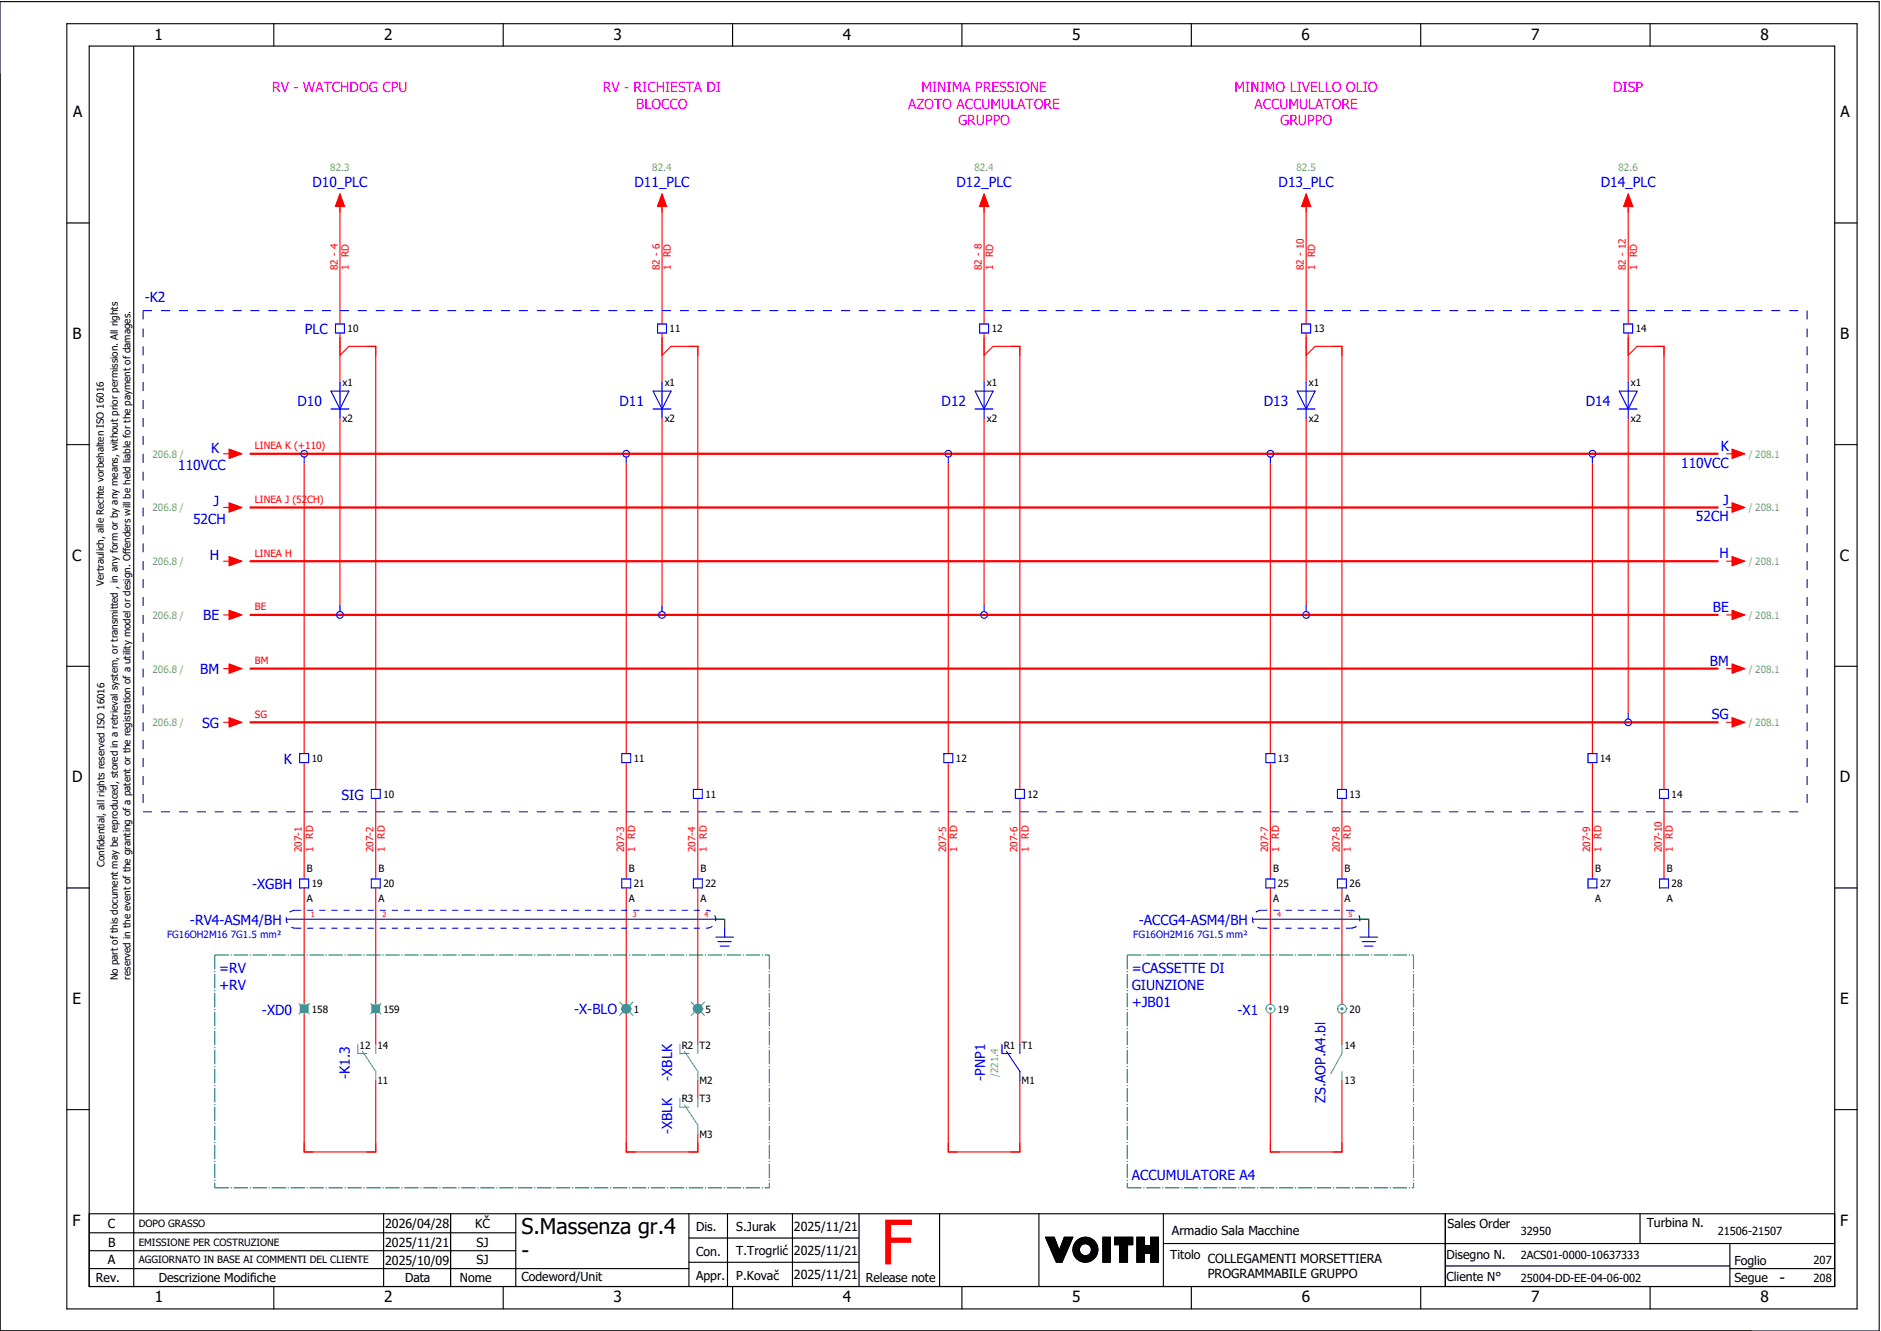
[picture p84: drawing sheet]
<svg xmlns="http://www.w3.org/2000/svg" width="421mm" height="297mm" viewBox="0 0 421 297" stroke-linecap="round" stroke-linejoin="round" font-family="sans-serif">
<defs><g id="words">
<text font-size="13.8" fill="#f00" x="196.9" y="282.5">F</text>
<g font-size="4.8">
<text x="116.6" y="275.8">S.Massenza gr.4</text>
<text x="116.6" y="281.1">-</text>
</g>
<g font-size="3.4">
<text x="34.5" y="9">1</text>
<text x="85.9" y="9">2</text>
<text x="137.1" y="9">3</text>
<text x="188.4" y="9">4</text>
<text x="239.7" y="9">5</text>
<text x="291" y="9">6</text>
<text x="342.3" y="9">7</text>
<text x="393.5" y="9">8</text>
<text x="16.3" y="26.2">A</text>
<text x="411.5" y="26.2">A</text>
<text x="16.2" y="75.8">B</text>
<text x="411.4" y="75.8">B</text>
<text x="16.1" y="125.3">C</text>
<text x="411.3" y="125.3">C</text>
<text x="16.1" y="174.8">D</text>
<text x="411.3" y="174.8">D</text>
<text x="16.2" y="224.4">E</text>
<text x="411.4" y="224.4">E</text>
<text x="16.2" y="273.9">F</text>
<text x="411.4" y="273.9">F</text>
<text x="397.8" y="286.6">-</text>
<text x="34.6" y="291">1</text>
<text x="85.9" y="291">2</text>
<text x="137.2" y="291">3</text>
<text x="188.4" y="291">4</text>
<text x="239.7" y="291">5</text>
<text x="291" y="291">6</text>
<text x="342.3" y="291">7</text>
<text x="393.6" y="291">8</text>
</g>
<g font-size="3.1" fill="#f0f">
<text x="60.9" y="20.5">RV - WATCHDOG CPU</text>
<text x="134.8" y="20.5">RV - RICHIESTA DI</text>
<text x="206" y="20.5">MINIMA PRESSIONE</text>
<text x="276" y="20.5">MINIMO LIVELLO OLIO</text>
<text x="360.6" y="20.5">DISP</text>
<text x="142.2" y="24.3">BLOCCO</text>
<text x="203" y="24.3">AZOTO ACCUMULATORE</text>
<text x="214.2" y="28">GRUPPO</text>
<text x="280.4" y="24.3">ACCUMULATORE</text>
<text x="286.2" y="28">GRUPPO</text>
</g>
<g font-size="3.1" fill="#00f">
<text x="69.8" y="41.8">D10_PLC</text>
<text x="141.8" y="41.8">D11_PLC</text>
<text x="213.8" y="41.8">D12_PLC</text>
<text x="285.8" y="41.8">D13_PLC</text>
<text x="357.8" y="41.8">D14_PLC</text>
<text x="32.4" y="67.5">-K2</text>
<text x="68.2" y="74.7">PLC</text>
<text x="66.5" y="90.6">D10</text>
<text x="138.5" y="90.6">D11</text>
<text x="210.5" y="90.6">D12</text>
<text x="282.5" y="90.6">D13</text>
<text x="354.5" y="90.6">D14</text>
<text x="47.2" y="101.1">K</text>
<text x="384.7" y="100.8">K</text>
<text x="39.8" y="105">110VCC</text>
<text x="375.8" y="104.5">110VCC</text>
<text x="47.7" y="113.1">J</text>
<text x="385.2" y="112.8">J</text>
<text x="43.1" y="117">52CH</text>
<text x="379.1" y="116.5">52CH</text>
<text x="46.9" y="125.1">H</text>
<text x="384.4" y="124.8">H</text>
<text x="382.9" y="136.8">BE</text>
<text x="45.4" y="138.6">BE</text>
<text x="382.3" y="148.8">BM</text>
<text x="44.8" y="150.6">BM</text>
<text x="382.7" y="160.8">SG</text>
<text x="45.2" y="162.6">SG</text>
<text x="63.5" y="170.7">K</text>
<text x="76.3" y="178.7">SIG</text>
<text x="56.4" y="198.7">-XGBH</text>
<text x="42.5" y="206.6">-RV4-ASM4/BH</text>
<text x="254.6" y="206.6">-ACCG4-ASM4/BH</text>
<text x="49" y="217.5">=RV</text>
<text x="49" y="221.3">+RV</text>
<text x="253" y="217.5">=CASSETTE DI</text>
<text x="253" y="221.3">GIUNZIONE</text>
<text x="58.6" y="226.7">-XD0</text>
<text x="128.4" y="226.6">-X-BLO</text>
<text x="253" y="225">+JB01</text>
<text x="276.7" y="226.7">-X1</text>
<text x="78.2" y="241" transform="rotate(-90 78.2 241)">-K1.3</text>
<text x="150.2" y="241.5" transform="rotate(-90 150.2 241.5)">-XBLK</text>
<text x="220.2" y="241.5" transform="rotate(-90 220.2 241.5)">-PNP1</text>
<text x="296.4" y="246.4" transform="rotate(-90 296.4 246.4)">ZS.AOP.A4.bl</text>
<text x="150.2" y="253.5" transform="rotate(-90 150.2 253.5)">-XBLK</text>
<text x="253" y="263.8">ACCUMULATORE A4</text>
</g>
<g font-size="2.8">
<text x="24.1" y="274.4">C</text>
<text x="86.1" y="274.4">2026/04/28</text>
<text x="106.2" y="274.4">KČ</text>
<text x="155.6" y="275.1">Dis.</text>
<text x="164.6" y="275.1">S.Jurak</text>
<text x="177.5" y="275">2025/11/21</text>
<text x="262" y="275.8">Armadio Sala Macchine</text>
<text x="323.6" y="274.3">Sales Order</text>
<text x="368.1" y="274.2">Turbina N.</text>
<text x="24.2" y="278.6">B</text>
<text x="86.1" y="278.6">2025/11/21</text>
<text x="106.5" y="278.6">SJ</text>
<text x="155.6" y="280.5">Con.</text>
<text x="164.6" y="280.5">T.Trogrlić</text>
<text x="177.5" y="280.4">2025/11/21</text>
<text x="261.6" y="281.3">Titolo</text>
<text x="323.4" y="281.2">Disegno N.</text>
<text x="21.4" y="286.5">Rev.</text>
<text x="24.1" y="282.5">A</text>
<text x="35.5" y="286.4">Descrizione Modifiche</text>
<text x="86.1" y="282.6">2025/10/09</text>
<text x="90.5" y="286.5">Data</text>
<text x="102.8" y="286.5">Nome</text>
<text x="106.5" y="282.5">SJ</text>
<text x="116.6" y="286.3">Codeword/Unit</text>
<text x="155.6" y="286">Appr.</text>
<text x="164.6" y="285.9">P.Kovač</text>
<text x="177.5" y="285.8">2025/11/21</text>
<text x="193.5" y="286.5">Release note</text>
<text x="270" y="282.2">COLLEGAMENTI MORSETTIERA</text>
<text x="270" y="285.5">PROGRAMMABILE GRUPPO</text>
<text x="323.4" y="286.2">Cliente N°</text>
<text x="387.7" y="286.5">Segue</text>
<text x="387.7" y="282.6">Foglio</text>
</g>
<g font-size="2.5">
<text x="340" y="275.9">32950</text>
<text x="384" y="275.9">21506-21507</text>
<text x="340" y="281.4">2ACS01-0000-10637333</text>
<text x="340" y="286.4">25004-DD-EE-04-06-002</text>
<text x="405.4" y="282.4">207</text>
<text x="405.4" y="286.4">208</text>
</g>
<g font-size="2.2" fill="#7ca552">
<text x="73.8" y="38.2">82.3</text>
<text x="145.8" y="38.2">82.4</text>
<text x="217.8" y="38.2">82.4</text>
<text x="289.8" y="38.2">82.5</text>
<text x="361.8" y="38.2">82.6</text>
<text x="34.1" y="102.3">206.8 /</text>
<text x="391" y="102.3">/ 208.1</text>
<text x="34.1" y="114.3">206.8 /</text>
<text x="391" y="114.3">/ 208.1</text>
<text x="34.1" y="126.3">206.8 /</text>
<text x="391" y="126.3">/ 208.1</text>
<text x="34.1" y="138.3">206.8 /</text>
<text x="391" y="138.3">/ 208.1</text>
<text x="34.1" y="150.3">206.8 /</text>
<text x="391" y="150.3">/ 208.1</text>
<text x="34.1" y="162.3">206.8 /</text>
<text x="391" y="162.3">/ 208.1</text>
<text x="223.1" y="240.6" transform="rotate(-90 223.1 240.6)">/221.4</text>
</g>
<g font-size="2.2" fill="#f00">
<text x="78" y="57.4" transform="rotate(-90 78 57.4)">RD</text>
<text x="150" y="57.4" transform="rotate(-90 150 57.4)">RD</text>
<text x="222" y="57.4" transform="rotate(-90 222 57.4)">RD</text>
<text x="294" y="57.4" transform="rotate(-90 294 57.4)">RD</text>
<text x="366" y="57.4" transform="rotate(-90 366 57.4)">RD</text>
<text x="75.5" y="60.4" transform="rotate(-90 75.5 60.4)">82 - 4</text>
<text x="78" y="60.4" transform="rotate(-90 78 60.4)">1</text>
<text x="147.5" y="60.4" transform="rotate(-90 147.5 60.4)">82 - 6</text>
<text x="150" y="60.4" transform="rotate(-90 150 60.4)">1</text>
<text x="219.5" y="60.4" transform="rotate(-90 219.5 60.4)">82 - 8</text>
<text x="222" y="60.4" transform="rotate(-90 222 60.4)">1</text>
<text x="291.5" y="60.4" transform="rotate(-90 291.5 60.4)">82 - 10</text>
<text x="294" y="60.4" transform="rotate(-90 294 60.4)">1</text>
<text x="363.5" y="60.4" transform="rotate(-90 363.5 60.4)">82 - 12</text>
<text x="366" y="60.4" transform="rotate(-90 366 60.4)">1</text>
<text x="57" y="100.4">LINEA K (+110)</text>
<text x="57" y="112.4">LINEA J (52CH)</text>
<text x="57" y="124.4">LINEA H</text>
<text x="57" y="136.4">BE</text>
<text x="57" y="148.4">BM</text>
<text x="57" y="160.4">SG</text>
<text x="67.5" y="190.4" transform="rotate(-90 67.5 190.4)">207-1</text>
<text x="70" y="190.4" transform="rotate(-90 70 190.4)">1</text>
<text x="70" y="187.4" transform="rotate(-90 70 187.4)">RD</text>
<text x="83.5" y="190.4" transform="rotate(-90 83.5 190.4)">207-2</text>
<text x="86" y="190.4" transform="rotate(-90 86 190.4)">1</text>
<text x="86" y="187.4" transform="rotate(-90 86 187.4)">RD</text>
<text x="139.5" y="190.4" transform="rotate(-90 139.5 190.4)">207-3</text>
<text x="142" y="190.4" transform="rotate(-90 142 190.4)">1</text>
<text x="142" y="187.4" transform="rotate(-90 142 187.4)">RD</text>
<text x="155.5" y="190.4" transform="rotate(-90 155.5 190.4)">207-4</text>
<text x="158" y="190.4" transform="rotate(-90 158 190.4)">1</text>
<text x="158" y="187.4" transform="rotate(-90 158 187.4)">RD</text>
<text x="211.5" y="190.4" transform="rotate(-90 211.5 190.4)">207-5</text>
<text x="214" y="190.4" transform="rotate(-90 214 190.4)">1</text>
<text x="214" y="187.4" transform="rotate(-90 214 187.4)">RD</text>
<text x="227.5" y="190.4" transform="rotate(-90 227.5 190.4)">207-6</text>
<text x="230" y="190.4" transform="rotate(-90 230 190.4)">1</text>
<text x="230" y="187.4" transform="rotate(-90 230 187.4)">RD</text>
<text x="283.5" y="190.4" transform="rotate(-90 283.5 190.4)">207-7</text>
<text x="286" y="190.4" transform="rotate(-90 286 190.4)">1</text>
<text x="286" y="187.4" transform="rotate(-90 286 187.4)">RD</text>
<text x="299.5" y="190.4" transform="rotate(-90 299.5 190.4)">207-8</text>
<text x="302" y="190.4" transform="rotate(-90 302 190.4)">1</text>
<text x="302" y="187.4" transform="rotate(-90 302 187.4)">RD</text>
<text x="355.5" y="190.4" transform="rotate(-90 355.5 190.4)">207-9</text>
<text x="358" y="190.4" transform="rotate(-90 358 190.4)">1</text>
<text x="358" y="187.4" transform="rotate(-90 358 187.4)">RD</text>
<text x="371.5" y="190.4" transform="rotate(-90 371.5 190.4)">207-10</text>
<text x="374" y="190.4" transform="rotate(-90 374 190.4)">1</text>
<text x="374" y="187.4" transform="rotate(-90 374 187.4)">RD</text>
</g>
<g font-size="2.2">
<text x="77.7" y="74.3">10</text>
<text x="149.7" y="74.3">11</text>
<text x="221.7" y="74.3">12</text>
<text x="293.7" y="74.3">13</text>
<text x="365.7" y="74.3">14</text>
<text x="76.6" y="86.3">x1</text>
<text x="148.6" y="86.3">x1</text>
<text x="220.6" y="86.3">x1</text>
<text x="292.6" y="86.3">x1</text>
<text x="364.6" y="86.3">x1</text>
<text x="76.6" y="94.2">x2</text>
<text x="148.6" y="94.2">x2</text>
<text x="220.6" y="94.2">x2</text>
<text x="292.6" y="94.2">x2</text>
<text x="364.6" y="94.2">x2</text>
<text x="23.2" y="130.9" transform="rotate(-90 23.2 130.9)">Vertraulich, alle Rechte vorbehalten ISO 16016</text>
<text x="69.7" y="170.3">10</text>
<text x="141.7" y="170.3">11</text>
<text x="213.7" y="170.3">12</text>
<text x="285.7" y="170.3">13</text>
<text x="357.7" y="170.3">14</text>
<text x="85.7" y="178.3">10</text>
<text x="157.7" y="178.3">11</text>
<text x="229.7" y="178.3">12</text>
<text x="301.7" y="178.3">13</text>
<text x="373.7" y="178.3">14</text>
<text x="23.4" y="193.7" transform="rotate(-90 23.4 193.7)">Confidential, all rights reserved ISO 16016</text>
<text x="68.6" y="194.9">B</text>
<text x="84.6" y="194.9">B</text>
<text x="140.6" y="194.9">B</text>
<text x="156.6" y="194.9">B</text>
<text x="284.6" y="194.9">B</text>
<text x="300.6" y="194.9">B</text>
<text x="356.6" y="194.9">B</text>
<text x="372.6" y="194.9">B</text>
<text x="68.6" y="201.6">A</text>
<text x="69.7" y="198.3">19</text>
<text x="84.6" y="201.6">A</text>
<text x="85.7" y="198.3">20</text>
<text x="140.6" y="201.6">A</text>
<text x="141.7" y="198.3">21</text>
<text x="156.6" y="201.6">A</text>
<text x="157.7" y="198.3">22</text>
<text x="284.6" y="201.6">A</text>
<text x="285.7" y="198.3">25</text>
<text x="300.6" y="201.6">A</text>
<text x="301.7" y="198.3">26</text>
<text x="356.6" y="201.6">A</text>
<text x="357.7" y="198.3">27</text>
<text x="372.6" y="201.6">A</text>
<text x="373.7" y="198.3">28</text>
<text x="26.4" y="219" transform="rotate(-90 26.4 219)">No part of this document may be reproduced, stored in a retrieval system, or transmitted , in any form or by any means, without prior permission. All rights</text>
<text x="29.2" y="218.9" transform="rotate(-90 29.2 218.9)">reserved in the event of the granting of a patent or the registration of a utility model or design. Offenders will be held liable for the payment of damages.</text>
<text x="69.7" y="226.3">158</text>
<text x="85.7" y="226.3">159</text>
<text x="141.7" y="226.3">1</text>
<text x="157.7" y="226.3">5</text>
<text x="285.7" y="226.3">19</text>
<text x="301.7" y="226.3">20</text>
<text x="80.4" y="234.3">12</text>
<text x="84.4" y="234.3">14</text>
<text x="152.4" y="234.3">R2 T2</text>
<text x="224.4" y="234.3">R1 T1</text>
<text x="300.6" y="234.3">14</text>
<text x="84.4" y="242.2">11</text>
<text x="156.4" y="242.2">M2</text>
<text x="228.4" y="242.2">M1</text>
<text x="300.6" y="242.2">13</text>
<text x="152.4" y="246.3">R3</text>
<text x="156.4" y="246.3">T3</text>
<text x="156.4" y="254.2">M3</text>
<text x="31" y="274.2">DOPO GRASSO</text>
<text x="31" y="278.3">EMISSIONE PER COSTRUZIONE</text>
<text x="31" y="282.3">AGGIORNATO IN BASE AI COMMENTI DEL CLIENTE</text>
</g>
<g font-size="2.2" fill="#00f">
<text x="37.3" y="209.5">FG16OH2M16 7G1.5 mm²</text>
<text x="253.3" y="209.5">FG16OH2M16 7G1.5 mm²</text>
</g>
<g font-size="1.6" fill="#f00">
<text x="69.5" y="204.9">1</text>
<text x="85.5" y="204.9">2</text>
<text x="141.5" y="204.9">3</text>
<text x="157.5" y="204.9">4</text>
<text x="285.5" y="204.9">4</text>
<text x="301.5" y="204.9">5</text>
</g>
</g></defs>
<g fill="none" stroke="#000" stroke-width=".25">
<path d="M0 .4h420.1v297h-420.1zM14.9 5.3h400.3v287.2h-400.3zM19.9 10.3h390.3v277.2h-390.3zM29.9 10.4v277.1M61.2 5.3v5M112.5 5.3v5M163.8 5.3v5M215.1 5.3v5M266.3 5.3v5M317.6 5.3v5M368.9 5.3v5M14.9 49.8h5"/>
<path d="M410.2 49.8h5M14.9 99.3h5M410.2 99.3h5M14.9 148.9h5M410.2 148.9h5M14.9 198.4h5M410.2 198.4h5M14.9 247.9h5M410.2 247.9h5M19.9 271.2h390.3M19.9 279.5h95.4M19.9 275.4h95.4"/>
<path d="M85.8 271.2v16.3M100.7 271.2v16.3M115.3 271.2v16.3M154 271.2v16.3M154 276.6h38M162.6 271.2v16.3M177.2 271.2v16.3M192 271.2v16.3M210.1 271.2v16.3M232.3 271.1v16.3M233.7 276.4h2l1.1 3 1.1-3h1.9l-2.4 5.6h-1.2zM233.8 276.4l-.1 .1"/>
<path d="M233.9 276.4l-.1 .2M234.1 276.4l-.3 .3M234.2 276.4l-.3 .4M234.4 276.4l-.5 .5M234.5 276.4l-.5 .6M234.7 276.4l-.7 .7M234.8 276.4l-.7 .8M235 276.4l-.9 .9M235.1 276.4l-.9 1M235.3 276.4l-1.1 1.1M235.4 276.4l-1.2 1.2M235.6 276.4l-1.3 1.3"/>
<path d="M235.7 276.5l-1.4 1.3M235.7 276.6l-1.3 1.3M235.8 276.7l-1.4 1.3M235.8 276.8l-1.3 1.3M235.9 276.9l-1.4 1.4M235.9 277l-1.3 1.4M235.9 277.1l-1.3 1.4M236 277.3l-1.3 1.3M236 277.4l-1.3 1.3M236.1 277.5l-1.3 1.3M236.1 277.6l-1.3 1.3M236.1 277.7l-1.3 1.3"/>
<path d="M236.2 277.8l-1.3 1.3M236.2 277.9l-1.3 1.3M236.3 278l-1.3 1.3M236.3 278.1l-1.3 1.3M236.3 278.2l-1.2 1.3M236.4 278.3l-1.3 1.3M236.4 278.4l-1.2 1.3M236.5 278.6l-1.3 1.2M236.5 278.7l-1.2 1.2M236.6 278.8l-1.3 1.2M236.6 278.9l-1.3 1.2M236.6 279l-1.2 1.2"/>
<path d="M236.7 279.1l-1.3 1.2M236.7 279.2l-1.2 1.3M236.8 279.3l-1.3 1.3M238 276.4l-.1 .1M238.1 276.4l-.3 .4M238.3 276.4l-.6 .6M238.4 279.8l-2.2 2.2M238.4 276.4l-.8 .8M238.5 279.5l-2.4 2.4M238.6 276.4l-1.1 1.1M238.6 279.3l-2.5 2.5M238.7 279l-2.7 2.7"/>
<path d="M238.7 276.4l-1.2 1.3M238.8 278.7l-2.8 2.9M238.9 276.4l-1.5 1.6M239 278.5l-3.1 3M239 276.4l-1.7 1.8M239.1 278.2l-3.2 3.2M239.2 276.4l-2 2.1M239.2 277.9l-3.4 3.4M239.3 277.7l-3.5 3.5M239.3 276.4l-2.2 2.3M239.4 277.4l-3.6 3.7M239.5 276.4l-2.5 2.5"/>
<path d="M239.5 277.1l-3.8 3.9M239.6 276.4l-2.7 2.8M239.7 276.9l-4 4M239.8 276.6l-4.2 4.2M239.8 276.4l-4.2 4.3M241.1 276.9l-.8 .8M241.3 279.3l-1.2 1.1M241.3 279.1l-1.2 1.2M241.3 279.4l-1.1 1.1M241.3 278.9l-1.3 1.3M241.3 279.5l-1.1 1.1M241.4 279.7l-1.1 1"/>
<path d="M241.4 278.7l-1.4 1.4M241.4 279.8l-1 1M241.4 276.7l-1.3 1.3M241.5 279.9l-1.1 1M241.5 280l-1 1M241.7 276.6l-1.7 1.7M241.9 276.5l-1.9 2M242.1 276.5l-2.2 2.2M242.3 276.5l-2.4 2.4M242.5 276.4l-2.6 2.6M242.6 276.4l-2.7 2.8M242.8 276.4l-2.9 3"/>
<path d="M242.9 276.5l-3 3M243 276.5l-3.1 3.1M243.2 276.5l-3.3 3.3M243.3 276.5l-3.4 3.4M243.4 276.6l-3.4 3.4M243.5 276.6l-1.4 1.4M243.6 276.6l-1.3 1.3M243.7 276.7l-1.2 1.2M243.9 276.7l-1.2 1.2M244 276.8l-1.2 1.1M244 276.8l-1.1 1.1M244.1 276.9l-1 1.1"/>
<path d="M244.2 276.9l-1 1.1M244.3 277l-1 1M244.4 277.1l-1 1M244.5 277.1l-1 1.1M244.6 277.2l-1.1 1M244.6 277.3l-1 1M244.7 277.4l-1 1M244.8 277.4l-1 1.1M244.8 277.5l-1 1.1M244.9 277.6l-1 1.1M245 277.7l-1.1 1.1M245 277.8l-1.1 1.1"/>
<path d="M245.1 277.9l-1.1 1.1M245.1 278l-1.1 1.1M245.2 278.1l-1.2 1.2M245.2 278.2l-1.2 1.3M245.3 278.3l-1.4 1.4M245.3 278.4l-1.5 1.5M245.3 278.5l-3.4 3.4M245.4 279.9l-2.1 2M245.4 278.7l-3.3 3.3M245.4 279.7l-2.3 2.3M245.4 278.8l-3.2 3.2M245.4 278.9l-3.1 3.1"/>
<path d="M245.4 279.5l-2.5 2.5M245.4 279.1l-2.9 2.9M245.4 279.4l-2.6 2.6M245.4 279.2l-2.8 2.8M246.6 276.4h1.6v5.6h-1.6zM246.6 276.4v.1M246.8 276.4l-.2 .3M246.9 276.4l-.3 .4M247.1 276.4l-.5 .6M247.2 276.4l-.6 .7M247.4 276.4l-.8 .9M247.5 276.4l-.9 1"/>
<path d="M247.7 276.4l-1.1 1.2M247.8 276.4l-1.2 1.3M248 276.4l-1.4 1.5M248.1 276.4l-1.5 1.6M248.2 280l-1.6 1.6M248.2 279.8l-1.6 1.7M248.2 279.7l-1.6 1.6M248.2 279.5l-1.6 1.7M248.2 279.4l-1.6 1.6M248.2 277.4l-1.6 1.7M248.2 277.3l-1.6 1.6M248.2 277.1l-1.6 1.7"/>
<path d="M248.2 277l-1.6 1.6M248.2 276.8l-1.6 1.7M248.2 276.7l-1.6 1.6M248.2 276.5l-1.6 1.7M248.2 278l-1.6 1.7M248.2 277.9l-1.6 1.6M248.2 277.7l-1.6 1.7M248.2 277.6l-1.6 1.6M248.2 279.1l-1.6 1.6M248.2 278.9l-1.6 1.7M248.2 278.8l-1.6 1.6M248.2 278.6l-1.6 1.7"/>
<path d="M248.2 278.5l-1.6 1.6M248.2 278.3l-1.6 1.7M248.2 278.2l-1.6 1.6M248.2 279.2l-1.6 1.7M249.2 276.4v.1M249.4 276.4l-.2 .2M249.5 276.4l-.3 .4M249.7 276.4l-.5 .5M249.8 276.4l-.6 .7M250 276.4l-.8 .8M250.1 276.4l-.9 1M250.3 278.1h-1.1v-1.7h4v1.7h-1.1v3.9h-1.8"/>
<path d="M250.3 278.1v3.9M250.3 276.4l-1.1 1.2M250.4 276.4l-1.2 1.3M250.6 276.4l-1.4 1.5M250.7 276.4l-1.5 1.6M250.9 276.4l-1.7 1.7M251 276.4l-1.6 1.7M251.2 276.4l-1.7 1.7M251.3 276.4l-1.6 1.7M251.5 276.4l-1.7 1.7M251.6 276.4l-1.6 1.7M251.8 276.4l-1.7 1.7"/>
<path d="M251.9 276.4l-1.6 1.7M252.1 279.9l-1.8 1.8M252.1 279.8l-1.8 1.8M252.1 278.6l-1.8 1.8M252.1 278.4l-1.8 1.8M252.1 278.3l-1.8 1.8M252.1 279.2l-1.8 1.8M252.1 279l-1.8 1.8M252.1 278.9l-1.8 1.8M252.1 278.7l-1.8 1.8M252.1 279.3l-1.8 1.8M252.1 279.6l-1.8 1.8"/>
<path d="M252.1 279.5l-1.8 1.8M252.1 276.4l-1.8 1.9M252.2 276.4l-1.9 2M252.4 276.4l-2.1 2.2M252.5 276.4l-2.2 2.3M252.7 276.4l-2.4 2.5M252.8 276.4l-2.5 2.6M253 276.4l-2.7 2.8M253.1 276.4l-2.8 2.9M253.2 277.4l-.7 .7M253.2 276.7l-2.9 2.9M253.2 276.5l-2.9 3"/>
<path d="M253.2 277.3l-.8 .8M253.2 277.1l-1 1M253.2 277l-2.9 2.9M253.2 276.8l-2.9 3M253.2 278l-.1 .1M253.2 277.9l-.2 .2M253.2 277.7l-.4 .4M253.2 277.6l-.5 .5M254.2 276.4v.1M254.3 276.4l-.1 .2M254.5 276.4l-.3 .4M254.6 276.4l-.4 .5"/>
<path d="M254.8 276.4l-.6 .7M254.9 276.4l-.7 .8M255.1 276.4l-.9 1M255.2 276.4l-1 1.1M255.4 276.4l-1.2 1.3M255.5 276.4l-1.3 1.4M255.7 276.4l-1.5 1.6M255.8 277.5l-1.6 1.7M255.8 277.4l-1.6 1.6M255.8 277.2l-1.6 1.7M255.8 277.1l-1.6 1.6M255.8 276.9l-1.6 1.7"/>
<path d="M255.8 276.8l-1.6 1.6M255.8 276.6l-1.6 1.7M255.8 276.5l-1.6 1.6M255.8 276.4v1.9M255.8 276.4h-1.6v5.6h1.6v-2h1.4M255.8 278.3h1.4v-1.9h1.8v5.6h-1.8v-2M255.8 278l-1.6 1.6M255.8 277.8l-1.6 1.7M255.8 277.7l-1.6 1.6M255.8 278.3l-1.6 1.6M255.8 278.1l-1.6 1.7M255.9 278.3l-1.7 1.8"/>
<path d="M256.1 278.3l-1.9 1.9M256.2 278.3l-2 2.1M256.4 278.3l-2.2 2.2M256.5 278.3l-2.3 2.4M256.7 278.3l-2.5 2.5M256.8 278.3l-2.6 2.7M257 278.3l-2.8 2.8M257.1 278.3l-2.9 3M257.3 276.4l-.1 .2M257.5 276.4l-.3 .3M257.6 276.4l-.4 .5M257.8 276.4l-.6 .6"/>
<path d="M257.9 276.4l-.7 .8M258.1 276.4l-.9 .9M258.2 276.4l-1 1.1M258.4 276.4l-1.2 1.2M258.5 276.4l-1.3 1.4M258.7 276.4l-1.5 1.5M258.8 276.4l-1.6 1.7M259 276.5l-1.8 1.7M259 277.5l-2.5 2.5M259 277.4l-2.7 2.6M259 277.1l-3 2.9M259 276.9l-3.1 3.1"/>
<path d="M259 277.2l-2.8 2.8M259 276.8l-4.8 4.8M259 276.6l-4.8 4.8M259 279l-1.8 1.8M259 278.9l-1.8 1.7M259 278.7l-1.8 1.8M259 278.6l-1.8 1.7M259 278.4l-1.8 1.8M259 278.3l-1.8 1.7M259 278.1l-1.9 1.9M259 278l-2.1 2M259 277.8l-2.2 2.2"/>
<path d="M259 277.7l-2.4 2.3M259 279.3l-1.8 1.8M259 279.2l-1.8 1.7M259 279.9l-1.8 1.8M259 279.8l-1.8 1.7M259 279.6l-1.8 1.8M259 279.5l-1.8 1.7M260.1 271.2v16.3M260.1 277.9h150.1M323.1 271.2v16.3M366.6 271.2v6.7M386.7 277.9v9.6"/>
<path d="M19.9 283.5h134.1M61.2 287.5v5M112.5 287.5v5M154 282h38M163.8 287.5v5M215.1 287.5v5M237.5 281.9l-.1 .1M237.6 281.7l-.4 .3M237.7 281.4l-.6 .6M237.8 281.1l-.9 .9M237.9 280.9l-1.1 1.1M238 280.6l-1.4 1.4"/>
<path d="M238.2 280.3l-1.7 1.7M238.3 280.1l-2 1.9M241.6 280l-1 1.1M241.6 280.1l-1 1M241.7 280.2l-1 1M241.8 280.3l-1 1M241.9 280.3l-1 1.1M242 280.4l-1.1 1M242.1 280.4l-1.1 1.1M242.2 280.5l-1.1 1.1M242.3 280.5l-1.1 1.1M242.4 280.6l-1.1 1.1"/>
<path d="M242.6 280.6l-1.2 1.1M242.7 280.6l-1.2 1.2M242.9 280.6l-1.3 1.2M243.1 280.5l-1.4 1.4M243.3 280.4l-1.5 1.5M245.1 280.6l-1.1 1M245.2 280.3l-1.5 1.5M245.3 280.1l-1.8 1.8M248.2 281.3l-.7 .7M248.2 281.2l-.8 .8M248.2 281l-1 1M248.2 281.5l-.5 .5"/>
<path d="M248.2 281.9l-.1 .1M248.2 281.8l-.2 .2M248.2 281.6l-.4 .4M248.2 280.9l-1.1 1.1M248.2 280.7l-1.3 1.3M248.2 280.6l-1.4 1.4M248.2 280.4l-1.6 1.6M248.2 280.3l-1.6 1.6M248.2 280.1l-1.6 1.7M252.1 281.3l-.8 .7M252.1 281.1l-.9 .9M252.1 281l-1.1 1"/>
<path d="M252.1 280.8l-1.2 1.2M252.1 280.7l-1.4 1.3M252.1 280.5l-1.5 1.5M252.1 280.4l-1.7 1.6M252.1 280.2l-1.8 1.8M252.1 281.4l-.6 .6M252.1 281.9l-.2 .1M252.1 281.7l-.3 .3M252.1 281.6l-.5 .4M252.1 280.1l-1.8 1.8M255.8 280.7l-1.3 1.3M255.8 280.5l-1.5 1.5"/>
<path d="M255.8 280.2l-1.6 1.7M255.8 280.1l-1.6 1.6M255.8 280.4l-1.6 1.6M255.8 281.9l-.1 .1M255.8 281.7l-.3 .3M255.8 281.6l-.4 .4M255.8 281.4l-.6 .6M255.8 281.3l-.7 .7M255.8 281.1l-.9 .9M255.8 281l-1 1M255.8 280.8l-1.2 1.2M259 281.9l-.2 .1"/>
<path d="M259 281.7l-.3 .3M259 281.6l-.5 .4M259 281.4l-.6 .6M259 281.3l-.8 .7M259 281.1l-.9 .9M259 281l-1.1 1M259 280.8l-1.2 1.2M259 280.7l-1.4 1.3M259 280.5l-1.5 1.5M259 280.4l-1.7 1.6M259 280.2l-1.8 1.8M259 280.1l-1.8 1.7"/>
<path d="M266.3 287.5v5M317.6 287.5v5M323.1 282.9h63.6M368.9 287.5v5M386.7 283.5h23.5"/>
<circle cx="242.6" cy="279.2" r="1.35"/>
<circle cx="242.6" cy="279.2" r="2.79"/>
</g>
<g fill="none" stroke="#f00" stroke-width=".25">
<path d="M76 46.4v26M148 46.4v26M220 46.4v26M292 46.4v26M364 46.4v26M76 74.4v11M76 79.4l2-2h6v99M148 79.4l2-2h6v99M148 74.4v11M220 79.4l2-2h6v99M220 74.4v11M292 79.4l2-2h6v99"/>
<path d="M292 74.4v11M364 79.4l2-2h6v99M364 74.4v11M76 93.4v42M148 93.4v42M220 93.4v42M292 93.4v42M364 93.4v66M68 103.4v65M140 103.4v65M212 103.4v65M284 103.4v65"/>
<path d="M356 103.4v65M68 170.4v26M84 178.4v18M140 170.4v26M156 178.4v18M212 170.4v87h16v-16M228 178.4v55M284 170.4v26M300 178.4v18M356 170.4v26M372 178.4v18M68 198.4v26"/>
<path d="M84 198.4v26M140 198.4v26M156 198.4v26M284 198.4v26M300 198.4v26M68 226.4v31h16v-16M84 226.4v7M140 226.4v31h16v-4M156 226.4v7M284 226.4v31h16v-16M300 226.4v7M156 241.4v4"/>
</g>
<path d="M56 101.4h328M56 113.4h328M56 125.4h328M56 137.4h328M56 149.4h328M56 161.4h328" fill="none" stroke="#f00" stroke-width=".5"/>
<path d="M160 205.4h2M162 205.4v2M304 205.4h2M306 205.4v2" fill="none" stroke="#00be00" stroke-width=".25" stroke-dasharray="3.2 .4 .3 .4" stroke-linecap="butt"/>
<g fill="none" stroke="#00f" stroke-width=".25">
<path d="M75 72.4h2v2h-2zM147 72.4h2v2h-2zM219 72.4h2v2h-2zM291 72.4h2v2h-2zM363 72.4h2v2h-2zM74 87.4h4l-2 4zM74 91.4h4M76 85.4v8M146 91.4h4M146 87.4h4l-2 4zM148 85.4v8M218 91.4h4"/>
<path d="M218 87.4h4l-2 4zM220 85.4v8M290 91.4h4M290 87.4h4l-2 4zM292 85.4v8M362 91.4h4M362 87.4h4l-2 4zM364 85.4v8M68 102.1v1.3M140 102.1v1.3M212 102.1v1.3M284 102.1v1.3"/>
<path d="M356 102.1v1.3M76 135.4v1.2M148 135.4v1.2M220 135.4v1.2M292 135.4v1.2M364 159.4v1.2M67 168.4h2v2h-2zM83 176.4h2v2h-2zM139 168.4h2v2h-2zM155 176.4h2v2h-2zM211 168.4h2v2h-2zM227 176.4h2v2h-2z"/>
<path d="M283 168.4h2v2h-2zM299 176.4h2v2h-2zM355 168.4h2v2h-2zM371 176.4h2v2h-2zM67 196.4h2v2h-2zM83 196.4h2v2h-2zM139 196.4h2v2h-2zM155 196.4h2v2h-2zM283 196.4h2v2h-2zM299 196.4h2v2h-2zM355 196.4h2v2h-2zM371 196.4h2v2h-2z"/>
<circle cx="68" cy="101.4" r=".75"/>
<circle cx="140" cy="101.4" r=".75"/>
<circle cx="212" cy="101.4" r=".75"/>
<circle cx="284" cy="101.4" r=".75"/>
<circle cx="356" cy="101.4" r=".75"/>
<circle cx="76" cy="137.4" r=".75"/>
<circle cx="148" cy="137.4" r=".75"/>
<circle cx="220" cy="137.4" r=".75"/>
<circle cx="292" cy="137.4" r=".75"/>
<circle cx="364" cy="161.4" r=".75"/>
</g>
<path d="M32 69.4h372M32 69.4v112M404 69.4v112M32 181.4h372" fill="none" stroke="#00f" stroke-width=".25" stroke-dasharray="2 2" stroke-linecap="butt"/>
<g fill="none" stroke="#52a5a5" stroke-width=".25">
<path d="M66.9 224.3l.6 .6M67.1 226.2l-.3 .4M67.1 226.2h1.7M67.1 226.2v-1.7h1.7v1.7M68.9 226.3l.3 .2M69.1 224.3l-.6 .6M82.9 224.3l.6 .6M83.2 226.2h1.7M83.2 226.2v-1.7h1.7v1.7M83.2 226.2l-.4 .4M84.9 226.3l.2 .2M85.1 224.3l-.6 .6"/>
<path d="M300 239.4v2M300 233.4v2l-2.5 4.5"/>
</g>
<path d="M48 213.4h124M48 213.4v52M172 213.4v52M252 213.4h64M252 213.4v52M316 213.4v52M48 265.4h124M252 265.4h64" fill="none" stroke="#007f7f" stroke-width=".25" stroke-dasharray="3.2 .4 .3 .4" stroke-linecap="butt"/>
<g fill="#52a5a5" stroke="#52a5a5" stroke-width=".22">
<path d="M67.1 224.5h1.7v1.7h-1.7z"/>
<path d="M83.2 224.5h1.7v1.7h-1.7z"/>
</g>
<circle cx="300" cy="225.4" r=".37" fill="#52a5a5"/>
<path d="M299 225.4h.1M299 225.4a1 1 0 0 0 1 1M300 226.4h.1M300 224.4a1 1 0 0 1 1 1M300 224.4h.1M300 224.4a1 1 0 0 0-1 1M301 225.4a1 1 0 0 1-1 1M301 225.4h.1" fill="none" stroke="#52a5a5" stroke-width=".25"/>
<circle cx="284" cy="225.4" r=".37" fill="#52a5a5"/>
<g fill="none" stroke="#52a5a5" stroke-width=".25">
<path d="M80 233.4v2h2M81 234.9l3 4.5v2M84 233.4v2M138.5 223.9l1 1M139 225.4h.1M139 225.4a1 1 0 0 0 1 1M139.5 225.9l-1 1M140 226.4h.1M140 224.4a1 1 0 0 1 1 1M140 224.4h.1M140 224.4a1 1 0 0 0-1 1M140.5 225.9l1 1"/>
<path d="M141 225.4a1 1 0 0 1-1 1M141 225.4h.1M141.5 223.9l-1 1M152 233.4v2h2M153 234.9l3 4.5v2M154.5 223.9l1 1M155 225.4h.1M155 225.4a1 1 0 0 0 1 1M155.5 225.9l-1 1M156 226.4h.1M156 224.4a1 1 0 0 1 1 1M156 224.4h.1"/>
<path d="M156 224.4a1 1 0 0 0-1 1M156 233.4v2M156.5 225.9l1 1M157 225.4a1 1 0 0 1-1 1M157 225.4h.1M157.5 223.9l-1 1M283 225.4h.1M283 225.4a1 1 0 0 0 1 1M284 226.4h.1M284 224.4a1 1 0 0 1 1 1M284 224.4h.1M284 224.4a1 1 0 0 0-1 1"/>
<path d="M285 225.4a1 1 0 0 1-1 1M285 225.4h.1M152 245.4v2h2M153 246.9l3 4.5v2M156 245.4v2"/>
</g>
<g fill="#52a5a5" stroke="#52a5a5" stroke-width=".22">
<circle cx="140" cy="225.4" r="1"/>
<circle cx="156" cy="225.4" r="1"/>
</g>
<g fill="none" stroke="#00f" stroke-width=".25">
<path d="M64 205.4h96M160 209.4h4M160.5 210.4h3M161 211.4h2M162 207.4v2M280 205.4h24M304 209.4h4M304.5 210.4h3M305 211.4h2M306 207.4v2M224 233.4v2h2M225 234.9l3 4.5v2"/>
<path d="M228 233.4v2"/>
</g>
<path d="M66 207.4h92M66 203.4h92M66 203.4a2 2 0 0 0-2 2 2 2 0 0 0 2 2M158 207.4a2 2 0 0 0 2-2 2 2 0 0 0-2-2M282 207.4h20M282 203.4h20M282 203.4a2 2 0 0 0-2 2 2 2 0 0 0 2 2M302 207.4a2 2 0 0 0 2-2 2 2 0 0 0-2-2" fill="none" stroke="#00f" stroke-width=".25" stroke-dasharray="1.4 1.4" stroke-linecap="butt"/>
<g fill="#f00" stroke="#f00" stroke-width=".22">
<path d="M51.3 136.4l2.7 1-2.7 1z"/>
<path d="M51.3 148.4l2.7 1-2.7 1z"/>
<path d="M51.3 160.4l2.7 1-2.7 1z"/>
<path d="M76 43.4l1 2.7h-2z"/>
<path d="M148 43.4l1 2.7h-2z"/>
<path d="M220 43.4l1 2.7h-2z"/>
<path d="M292 43.4l1 2.7h-2z"/>
<path d="M364 43.4l1 2.7h-2z"/>
<path d="M51.3 124.4l2.7 1-2.7 1z"/>
<path d="M51.3 100.4l2.7 1-2.7 1z"/>
<path d="M51.3 112.4l2.7 1-2.7 1z"/>
<path d="M387.3 136.4l2.7 1-2.7 1z"/>
<path d="M387.3 148.4l2.7 1-2.7 1z"/>
<path d="M387.3 160.4l2.7 1-2.7 1z"/>
<path d="M387.3 100.4l2.7 1-2.7 1z"/>
<path d="M387.3 112.4l2.7 1-2.7 1z"/>
<path d="M387.3 124.4l2.7 1-2.7 1z"/>
</g>
<g fill="none" stroke="#f00" stroke-width=".25">
<path d="M76 43.4l1 2.7h-2zM76 46.1v1.3M148 43.4l1 2.7h-2zM148 46.1v1.3M220 43.4l1 2.7h-2zM220 46.1v1.3M292 43.4l1 2.7h-2zM292 46.1v1.3M364 43.4l1 2.7h-2zM364 46.1v1.3M50 101.4h1.3M50 113.4h1.3"/>
<path d="M51.3 100.4l2.7 1-2.7 1zM51.3 112.4l2.7 1-2.7 1zM386 101.4h1.3M386 113.4h1.3M387.3 100.4l2.7 1-2.7 1zM387.3 112.4l2.7 1-2.7 1zM50 137.4h1.3M50 125.4h1.3M51.3 136.4l2.7 1-2.7 1zM51.3 124.4l2.7 1-2.7 1zM386 137.4h1.3M386 125.4h1.3"/>
<path d="M387.3 136.4l2.7 1-2.7 1zM387.3 124.4l2.7 1-2.7 1zM50 149.4h1.3M51.3 148.4l2.7 1-2.7 1zM386 149.4h1.3M387.3 148.4l2.7 1-2.7 1zM50 161.4h1.3M51.3 160.4l2.7 1-2.7 1zM386 161.4h1.3M387.3 160.4l2.7 1-2.7 1z"/>
</g>
<use href="#words"/>
</svg>
